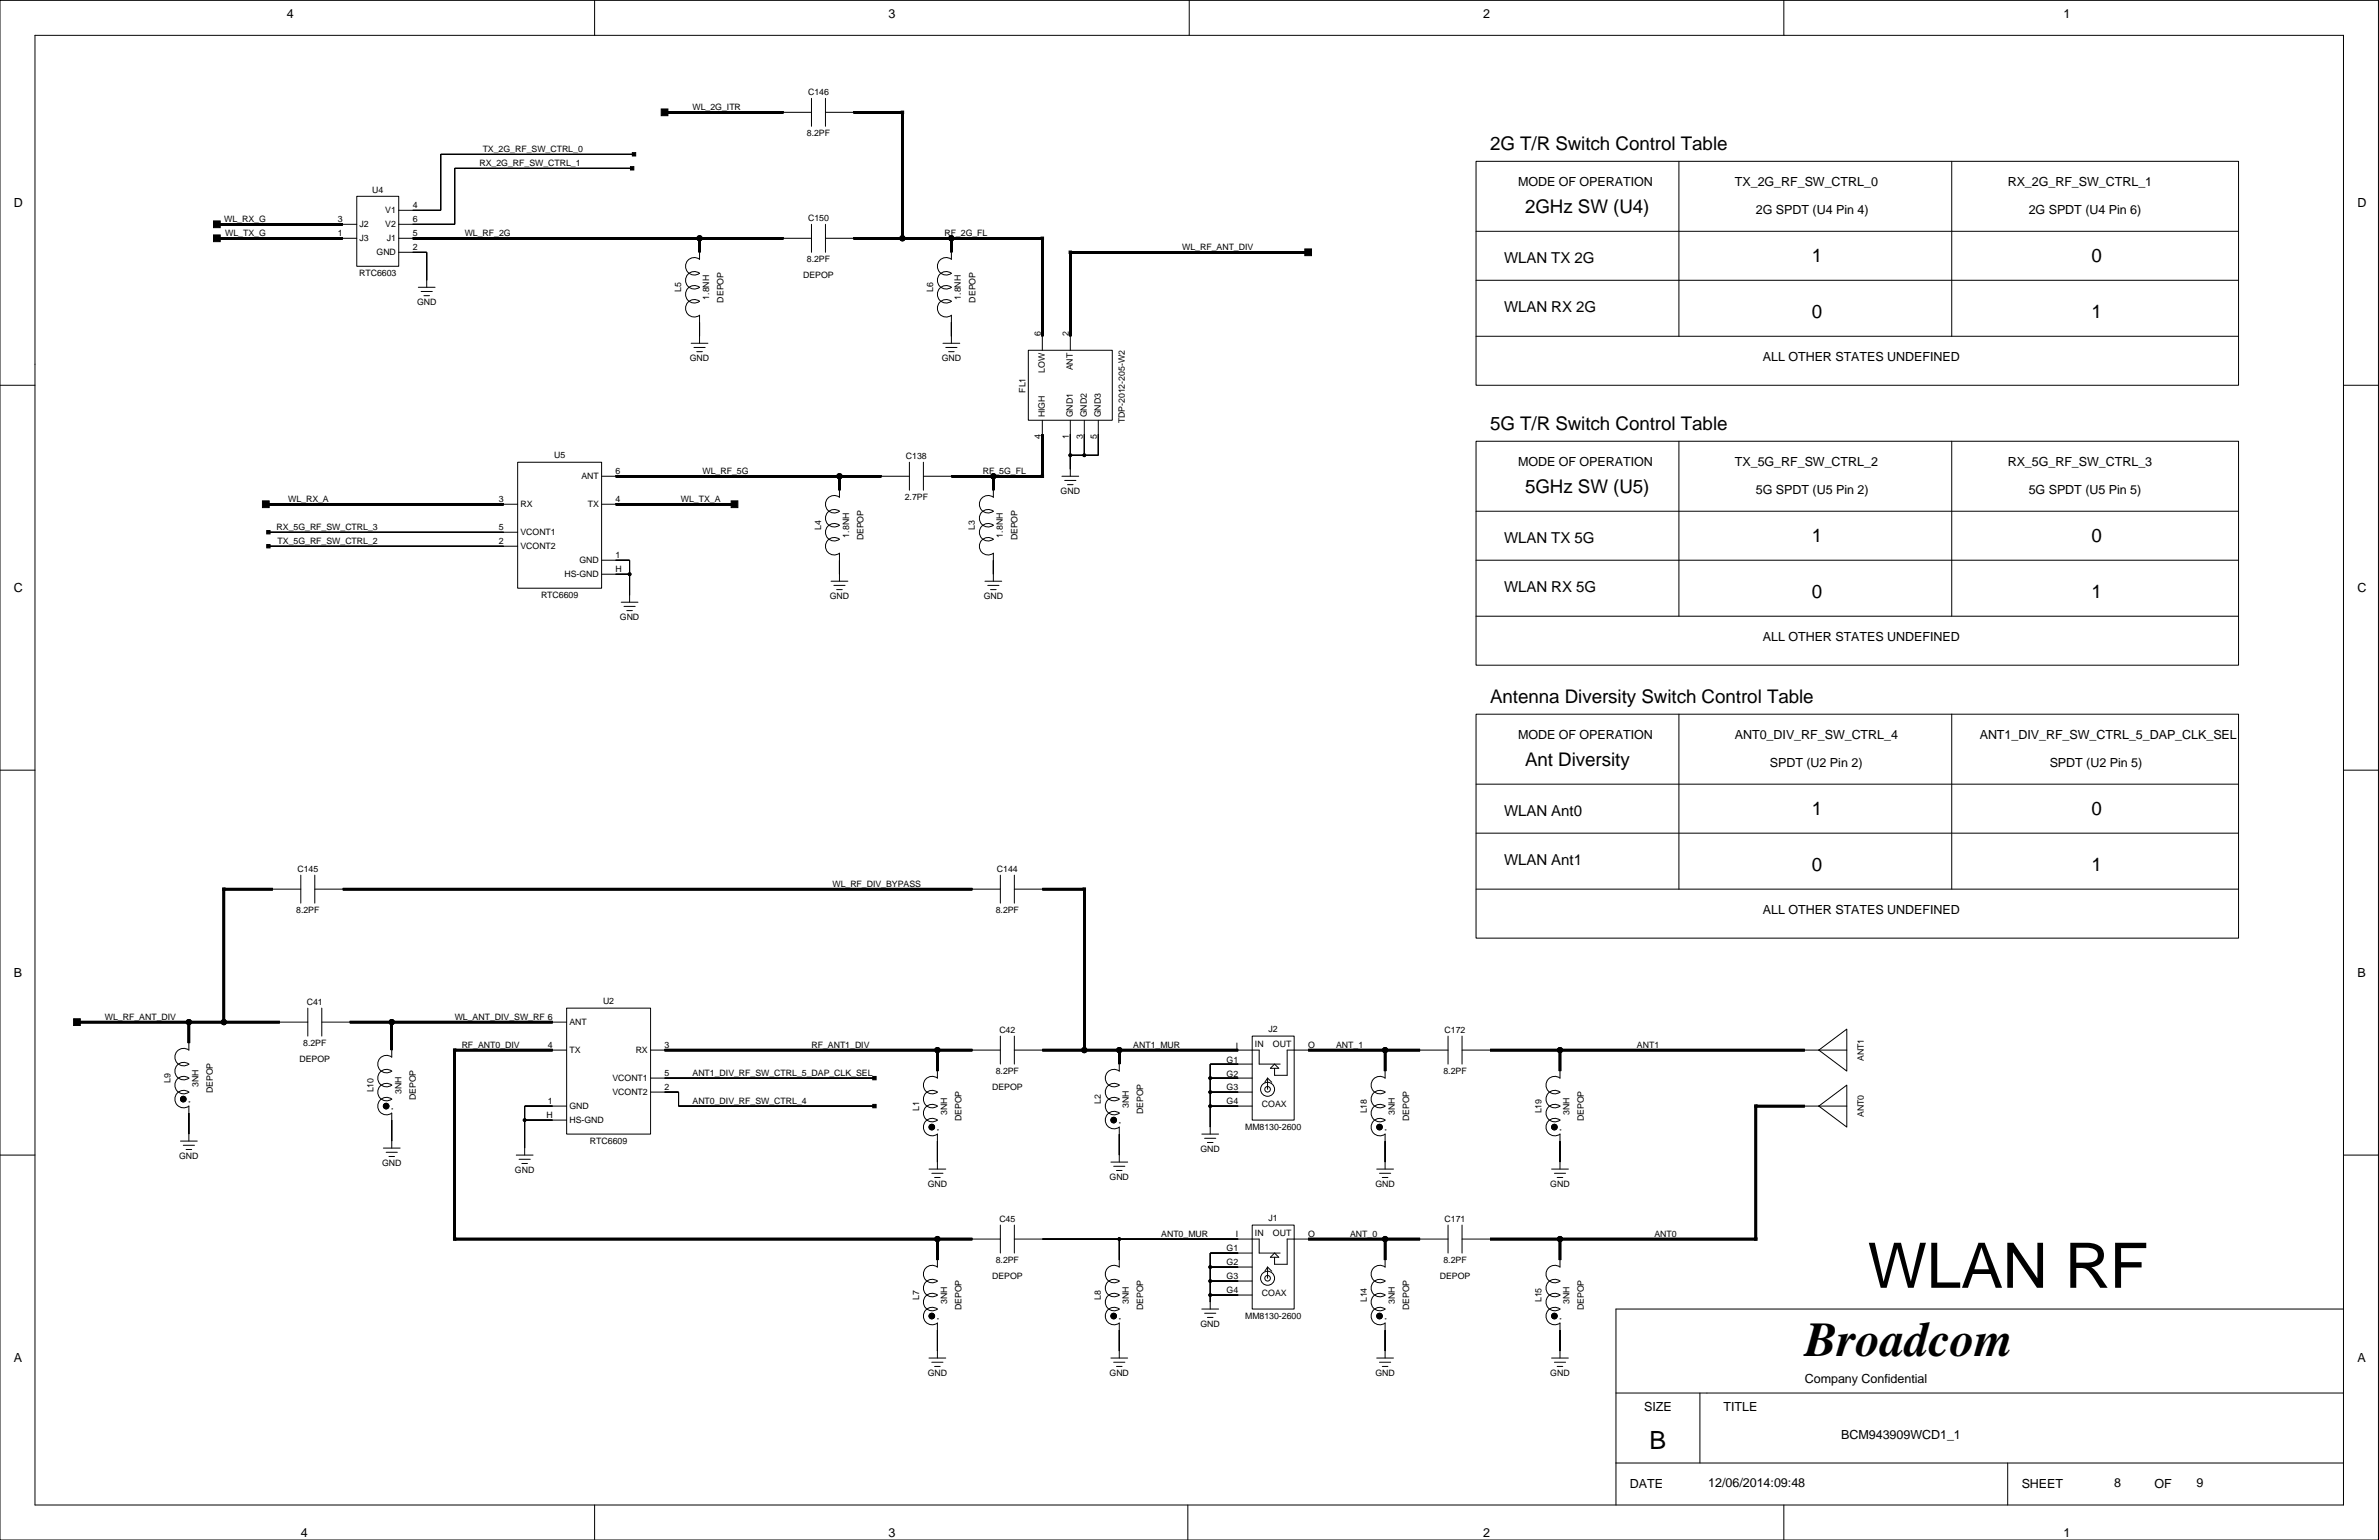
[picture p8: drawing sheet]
<svg xmlns="http://www.w3.org/2000/svg" width="432mm" height="279mm" viewBox="0 0 432 279" stroke-linecap="round" stroke-linejoin="round" font-family="sans-serif">
<defs><g id="words">
<text font-size="11.4" x="339" y="233.6">WLAN RF</text>
<text font-size="8.8" x="327.6" y="246.1">Broadcom</text>
<text font-size="4.6" x="299.4" y="263">B</text>
<g font-size="3.4">
<text x="270.4" y="27.2">2G T/R Switch Control Table</text>
<text x="276.8" y="38.6">2GHz SW (U4)</text>
<text x="328.9" y="47.5">1</text>
<text x="379.6" y="47.5">0</text>
<text x="328.9" y="57.7">0</text>
<text x="379.6" y="57.7">1</text>
<text x="270.4" y="78">5G T/R Switch Control Table</text>
<text x="276.8" y="89.4">5GHz SW (U5)</text>
<text x="328.9" y="98.3">1</text>
<text x="379.6" y="98.3">0</text>
<text x="328.9" y="108.5">0</text>
<text x="379.6" y="108.5">1</text>
<text x="270.4" y="127.5">Antenna Diversity Switch Control Table</text>
<text x="276.8" y="139">Ant Diversity</text>
<text x="328.9" y="147.8">1</text>
<text x="379.6" y="147.8">0</text>
<text x="328.9" y="158">0</text>
<text x="379.6" y="158">1</text>
</g>
<g font-size="2.7">
<text x="273" y="47.7">WLAN TX 2G</text>
<text x="273" y="56.6">WLAN RX 2G</text>
<text x="273" y="98.5">WLAN TX 5G</text>
<text x="273" y="107.4">WLAN RX 5G</text>
<text x="273" y="148">WLAN Ant0</text>
<text x="273" y="156.9">WLAN Ant1</text>
</g>
<g font-size="2.3">
<text x="52.1" y="3.4">4</text>
<text x="161.3" y="3.4">3</text>
<text x="269.2" y="3.4">2</text>
<text x="374.6" y="3.4">1</text>
<text x="275.5" y="33.8">MODE OF OPERATION</text>
<text x="314.9" y="33.8">TX_2G_RF_SW_CTRL_0</text>
<text x="364.4" y="33.8">RX_2G_RF_SW_CTRL_1</text>
<text x="2.5" y="37.6">D</text>
<text x="318.7" y="38.9">2G SPDT (U4 Pin 4)</text>
<text x="368.2" y="38.9">2G SPDT (U4 Pin 6)</text>
<text x="427.9" y="37.6">D</text>
<text x="320" y="65.6">ALL OTHER STATES UNDEFINED</text>
<text x="275.5" y="84.6">MODE OF OPERATION</text>
<text x="314.9" y="84.6">TX_5G_RF_SW_CTRL_2</text>
<text x="318.7" y="89.7">5G SPDT (U5 Pin 2)</text>
<text x="364.4" y="84.6">RX_5G_RF_SW_CTRL_3</text>
<text x="368.2" y="89.7">5G SPDT (U5 Pin 5)</text>
<text x="2.5" y="107.5">C</text>
<text x="427.9" y="107.5">C</text>
<text x="320" y="116.4">ALL OTHER STATES UNDEFINED</text>
<text x="275.5" y="134.1">MODE OF OPERATION</text>
<text x="314.9" y="134.1">ANT0_DIV_RF_SW_CTRL_4</text>
<text x="359.3" y="134.1">ANT1_DIV_RF_SW_CTRL_5_DAP_CLK_SEL</text>
<text x="321.2" y="139.2">SPDT (U2 Pin 2)</text>
<text x="372" y="139.2">SPDT (U2 Pin 5)</text>
<text x="320" y="165.9">ALL OTHER STATES UNDEFINED</text>
<text x="2.5" y="177.3">B</text>
<text x="427.9" y="177.3">B</text>
<text x="2.5" y="247.1">A</text>
<text x="327.6" y="250.9">Company Confidential</text>
<text x="427.9" y="247.1">A</text>
<text x="298.4" y="256">SIZE</text>
<text x="312.8" y="256">TITLE</text>
<text x="334.2" y="261.1">BCM943909WCD1_1</text>
<text x="310.1" y="269.7">12/06/2014:09:48</text>
<text x="383.7" y="269.7">8</text>
<text x="398.7" y="269.7">9</text>
<text x="295.8" y="270">DATE</text>
<text x="366.9" y="270">SHEET</text>
<text x="391.1" y="270">OF</text>
<text x="54.6" y="278.9">4</text>
<text x="161.3" y="278.9">3</text>
<text x="269.2" y="278.9">2</text>
<text x="374.6" y="278.9">1</text>
</g>
<g font-size="1.6">
<text x="146.7" y="17.3">C146</text>
<text x="125.7" y="20">WL_2G_ITR</text>
<text x="87.6" y="27.6">TX_2G_RF_SW_CTRL_0</text>
<text x="146.4" y="24.7">8.2PF</text>
<text x="67.6" y="35.1">U4</text>
<text x="87" y="30.2">RX_2G_RF_SW_CTRL_1</text>
<text x="40.7" y="40.3">WL_RX_G</text>
<text x="61.3" y="40.3">3</text>
<text x="65.3" y="41.2">J2</text>
<text x="69.9" y="41.2">V2</text>
<text x="69.9" y="38.6">V1</text>
<text x="74.9" y="37.8">4</text>
<text x="74.9" y="40.3">6</text>
<text x="146.7" y="40.2">C150</text>
<text x="40.9" y="42.9">WL_TX_G</text>
<text x="61.3" y="42.9">1</text>
<text x="65.3" y="43.7">J3</text>
<text x="68.4" y="46.2">GND</text>
<text x="70.2" y="43.7">J1</text>
<text x="74.9" y="45.4">2</text>
<text x="74.9" y="42.9">5</text>
<text x="84.3" y="42.9">WL_RF_2G</text>
<text x="146.4" y="47.5">8.2PF</text>
<text x="171.4" y="42.9">RF_2G_FL</text>
<text x="214.6" y="45.4">WL_RF_ANT_DIV</text>
<text x="65.2" y="50.1">RTC6603</text>
<text x="123.6" y="53" transform="rotate(-90 123.6 53)">L5</text>
<text x="145.8" y="50.5">DEPOP</text>
<text x="169.3" y="53" transform="rotate(-90 169.3 53)">L6</text>
<text x="75.7" y="55.4">GND</text>
<text x="128.7" y="54.4" transform="rotate(-90 128.7 54.4)">1.8NH</text>
<text x="131.3" y="54.9" transform="rotate(-90 131.3 54.9)">DEPOP</text>
<text x="174.4" y="54.4" transform="rotate(-90 174.4 54.4)">1.8NH</text>
<text x="177" y="54.9" transform="rotate(-90 177 54.9)">DEPOP</text>
<text x="125.2" y="65.5">GND</text>
<text x="170.9" y="65.5">GND</text>
<text x="188.9" y="61" transform="rotate(-90 188.9 61)">6</text>
<text x="194" y="61" transform="rotate(-90 194 61)">2</text>
<text x="186.1" y="71.3" transform="rotate(-90 186.1 71.3)">FL1</text>
<text x="189.7" y="67.7" transform="rotate(-90 189.7 67.7)">LOW</text>
<text x="194.7" y="67.2" transform="rotate(-90 194.7 67.2)">ANT</text>
<text x="189.7" y="75.7" transform="rotate(-90 189.7 75.7)">HIGH</text>
<text x="194.7" y="75.7" transform="rotate(-90 194.7 75.7)">GND1</text>
<text x="197.3" y="75.7" transform="rotate(-90 197.3 75.7)">GND2</text>
<text x="199.8" y="75.7" transform="rotate(-90 199.8 75.7)">GND3</text>
<text x="204.1" y="76.8" transform="rotate(-90 204.1 76.8)">TDP-2012-205-W2</text>
<text x="100.6" y="83.1">U5</text>
<text x="164.4" y="83.3">C138</text>
<text x="188.9" y="79.7" transform="rotate(-90 188.9 79.7)">4</text>
<text x="194" y="79.7" transform="rotate(-90 194 79.7)">1</text>
<text x="196.5" y="79.7" transform="rotate(-90 196.5 79.7)">3</text>
<text x="199.1" y="79.7" transform="rotate(-90 199.1 79.7)">5</text>
<text x="105.5" y="86.9">ANT</text>
<text x="111.7" y="86">6</text>
<text x="127.5" y="86">WL_RF_5G</text>
<text x="178.4" y="86">RF_5G_FL</text>
<text x="192.5" y="89.7">GND</text>
<text x="52.3" y="91.1">WL_RX_A</text>
<text x="90.5" y="91.1">3</text>
<text x="94.5" y="92">RX</text>
<text x="106.7" y="92">TX</text>
<text x="111.7" y="91.1">4</text>
<text x="123.6" y="91.1">WL_TX_A</text>
<text x="164.2" y="90.7">2.7PF</text>
<text x="50.2" y="96.2">RX_5G_RF_SW_CTRL_3</text>
<text x="50.4" y="98.7">TX_5G_RF_SW_CTRL_2</text>
<text x="90.5" y="96.2">5</text>
<text x="90.5" y="98.7">2</text>
<text x="94.5" y="99.6">VCONT2</text>
<text x="94.5" y="97">VCONT1</text>
<text x="111.7" y="101.3">1</text>
<text x="149" y="96.2" transform="rotate(-90 149 96.2)">L4</text>
<text x="154.1" y="97.5" transform="rotate(-90 154.1 97.5)">1.8NH</text>
<text x="156.7" y="98.1" transform="rotate(-90 156.7 98.1)">DEPOP</text>
<text x="177" y="96.2" transform="rotate(-90 177 96.2)">L3</text>
<text x="182" y="97.5" transform="rotate(-90 182 97.5)">1.8NH</text>
<text x="184.7" y="98.1" transform="rotate(-90 184.7 98.1)">DEPOP</text>
<text x="102.4" y="104.7">HS-GND</text>
<text x="105.2" y="102.1">GND</text>
<text x="111.7" y="103.8">H</text>
<text x="98.2" y="108.5">RTC6609</text>
<text x="112.5" y="112.5">GND</text>
<text x="150.6" y="108.7">GND</text>
<text x="178.5" y="108.7">GND</text>
<text x="54" y="158.2">C145</text>
<text x="151.1" y="161">WL_RF_DIV_BYPASS</text>
<text x="180.9" y="158.2">C144</text>
<text x="53.8" y="165.6">8.2PF</text>
<text x="180.7" y="165.6">8.2PF</text>
<text x="19" y="185.1">WL_RF_ANT_DIV</text>
<text x="55.7" y="182.4">C41</text>
<text x="82.5" y="185.1">WL_ANT_DIV_SW_RF 6</text>
<text x="103.4" y="185.9">ANT</text>
<text x="109.5" y="182.1">U2</text>
<text x="55" y="189.7">8.2PF</text>
<text x="83.8" y="190.2">RF_ANT0_DIV</text>
<text x="99.4" y="190.2">4</text>
<text x="103.4" y="191">TX</text>
<text x="115.4" y="191">RX</text>
<text x="120.6" y="190.2">3</text>
<text x="147.3" y="190.2">RF_ANT1_DIV</text>
<text x="181.4" y="187.4">C42</text>
<text x="205.7" y="190.2">ANT1_MUR</text>
<text x="224.3" y="190.2">I</text>
<text x="227.8" y="190">IN</text>
<text x="230.3" y="187.2">J2</text>
<text x="231.1" y="190">OUT</text>
<text x="237.4" y="190.2">O</text>
<text x="242.5" y="190.2">ANT_1</text>
<text x="262.2" y="187.4">C172</text>
<text x="297.1" y="190.2">ANT1</text>
<text x="30.9" y="196.5" transform="rotate(-90 30.9 196.5)">L9</text>
<text x="36" y="197.2" transform="rotate(-90 36 197.2)">3NH</text>
<text x="54.4" y="192.7">DEPOP</text>
<text x="111.2" y="196.1">VCONT1</text>
<text x="120.6" y="197.8">2</text>
<text x="120.6" y="195.2">5</text>
<text x="125.7" y="195.2">ANT1_DIV_RF_SW_CTRL_5_DAP_CLK_SEL</text>
<text x="180.1" y="197.8">DEPOP</text>
<text x="180.7" y="194.8">8.2PF</text>
<text x="222.6" y="192.8">G1</text>
<text x="222.6" y="195.3">G2</text>
<text x="222.6" y="197.8">G3</text>
<text x="262" y="194.8">8.2PF</text>
<text x="338.3" y="192.5" transform="rotate(-90 338.3 192.5)">ANT1</text>
<text x="38.6" y="198.4" transform="rotate(-90 38.6 198.4)">DEPOP</text>
<text x="67.8" y="198.2" transform="rotate(-90 67.8 198.2)">L10</text>
<text x="72.8" y="198.5" transform="rotate(-90 72.8 198.5)">3NH</text>
<text x="75.5" y="199.6" transform="rotate(-90 75.5 199.6)">DEPOP</text>
<text x="99.2" y="202.9">H</text>
<text x="99.4" y="200.3">1</text>
<text x="103.4" y="201.2">GND</text>
<text x="103.4" y="203.7">HS-GND</text>
<text x="111.2" y="198.6">VCONT2</text>
<text x="125.7" y="200.3">ANT0_DIV_RF_SW_CTRL_4</text>
<text x="166.8" y="201.6" transform="rotate(-90 166.8 201.6)">L1</text>
<text x="171.9" y="202.3" transform="rotate(-90 171.9 202.3)">3NH</text>
<text x="174.5" y="203.4" transform="rotate(-90 174.5 203.4)">DEPOP</text>
<text x="199.8" y="200.3" transform="rotate(-90 199.8 200.3)">L2</text>
<text x="204.9" y="201" transform="rotate(-90 204.9 201)">3NH</text>
<text x="207.5" y="202.2" transform="rotate(-90 207.5 202.2)">DEPOP</text>
<text x="222.6" y="200.3">G4</text>
<text x="229.1" y="200.8">COAX</text>
<text x="248.1" y="202" transform="rotate(-90 248.1 202)">L18</text>
<text x="253.1" y="202.3" transform="rotate(-90 253.1 202.3)">3NH</text>
<text x="255.8" y="203.4" transform="rotate(-90 255.8 203.4)">DEPOP</text>
<text x="279.8" y="202" transform="rotate(-90 279.8 202)">L19</text>
<text x="284.9" y="202.3" transform="rotate(-90 284.9 202.3)">3NH</text>
<text x="287.5" y="203.4" transform="rotate(-90 287.5 203.4)">DEPOP</text>
<text x="338.3" y="202.7" transform="rotate(-90 338.3 202.7)">ANT0</text>
<text x="107.1" y="207.5">RTC6609</text>
<text x="217.9" y="209">GND</text>
<text x="226" y="205">MM8130-2600</text>
<text x="32.5" y="210.3">GND</text>
<text x="69.3" y="211.6">GND</text>
<text x="93.5" y="212.8">GND</text>
<text x="168.4" y="215.4">GND</text>
<text x="201.4" y="214.1">GND</text>
<text x="249.6" y="215.4">GND</text>
<text x="281.4" y="215.4">GND</text>
<text x="181.4" y="221.7">C45</text>
<text x="230.3" y="221.5">J1</text>
<text x="262.2" y="221.7">C171</text>
<text x="210.8" y="224.4">ANT0_MUR</text>
<text x="222.6" y="227.1">G1</text>
<text x="224.3" y="224.5">I</text>
<text x="227.8" y="224.3">IN</text>
<text x="231.1" y="224.3">OUT</text>
<text x="237.4" y="224.4">O</text>
<text x="245.1" y="224.4">ANT_0</text>
<text x="300.3" y="224.4">ANT0</text>
<text x="180.1" y="232.1">DEPOP</text>
<text x="180.7" y="229.1">8.2PF</text>
<text x="222.6" y="229.6">G2</text>
<text x="222.6" y="232.1">G3</text>
<text x="261.3" y="232.1">DEPOP</text>
<text x="262" y="229.1">8.2PF</text>
<text x="166.8" y="235.8" transform="rotate(-90 166.8 235.8)">L7</text>
<text x="171.9" y="236.5" transform="rotate(-90 171.9 236.5)">3NH</text>
<text x="174.5" y="237.7" transform="rotate(-90 174.5 237.7)">DEPOP</text>
<text x="199.8" y="235.8" transform="rotate(-90 199.8 235.8)">L8</text>
<text x="204.9" y="236.5" transform="rotate(-90 204.9 236.5)">3NH</text>
<text x="207.5" y="237.7" transform="rotate(-90 207.5 237.7)">DEPOP</text>
<text x="222.6" y="234.6">G4</text>
<text x="226" y="239.2">MM8130-2600</text>
<text x="229.1" y="235.1">COAX</text>
<text x="248.1" y="236.3" transform="rotate(-90 248.1 236.3)">L14</text>
<text x="253.1" y="236.5" transform="rotate(-90 253.1 236.5)">3NH</text>
<text x="255.8" y="237.7" transform="rotate(-90 255.8 237.7)">DEPOP</text>
<text x="279.8" y="236.3" transform="rotate(-90 279.8 236.3)">L15</text>
<text x="284.9" y="236.5" transform="rotate(-90 284.9 236.5)">3NH</text>
<text x="287.5" y="237.7" transform="rotate(-90 287.5 237.7)">DEPOP</text>
<text x="217.9" y="240.8">GND</text>
<text x="168.4" y="249.7">GND</text>
<text x="201.4" y="249.7">GND</text>
<text x="249.6" y="249.7">GND</text>
<text x="281.4" y="249.7">GND</text>
</g>
</g></defs>
<g fill="none" stroke="#000" stroke-width=".18">
<path d="M0 .1h431.7v279.3h-431.7zM6.3 6.4h419.1v266.7h-419.1zM107.9 .1v6.3M147.3 17.8v5.1M149.8 17.8v5.1M215.9 .1v6.3M323.8 .1v6.3M64.8 35.6h7.6v12.7h-7.6zM114.7 30.5h-32.2v10.2h-10.1M115.1 28h-35.1v10.2h-7.6M142.2 20.4h5.1M149.8 20.4h5.1"/>
<path d="M267.9 29.3h138.4v40.6h-138.4zM304.7 29.3v31.7M354.2 29.3v31.7M62.2 40.7h2.6M62.2 43.2h2.6M72.4 45.8h5.1v6.3M72.4 43.2h2.5M75.9 52.1h3.1M76.4 52.9h2.1M76.9 53.6h1.1M127 45.8v1.2a1.59 1.59 0 0 0-2.2 .2 1.59 1.59 0 0 0 0 2.2 1.59 1.59 0 0 0 2.2 .2 1.59 1.59 0 0 0-2.2 .2 1.59 1.59 0 0 0 0 2.1 1.59 1.59 0 0 0 2.2 .2 1.59 1.59 0 0 0-2.2 .2 1.59 1.59 0 0 0 0 2.2 1.59 1.59 0 0 0 2.2 .2 1.59 1.59 0 0 0-2.2 .2 1.59 1.59 0 0 0 0 2.1 1.59 1.59 0 0 0 2.2 .2v5.1M142.2 43.2h5.1"/>
<path d="M147.3 40.7v5.1M149.8 43.2h5.1M149.8 40.7v5.1M172.7 45.8v1.2a1.59 1.59 0 0 0-2.1 .2 1.59 1.59 0 0 0 0 2.2 1.59 1.59 0 0 0 2.1 .2 1.59 1.59 0 0 0-2.1 .2 1.59 1.59 0 0 0 0 2.1 1.59 1.59 0 0 0 2.1 .2 1.59 1.59 0 0 0-2.1 .2 1.59 1.59 0 0 0 0 2.2 1.59 1.59 0 0 0 2.1 .2 1.59 1.59 0 0 0-2.1 .2 1.59 1.59 0 0 0 0 2.1 1.59 1.59 0 0 0 2.1 .2v5.1M267.9 50.9h138.4M267.9 42h138.4M0 69.9h6.3M125.4 62.3h3.1M126 63h2M126.5 63.8h1M171.2 62.3h3M171.7 63h2"/>
<path d="M172.2 63.8h1M186.6 63.5h15.3v12.7h-15.3zM189.2 61v2.5M189.2 76.2v2.6M194.3 61v2.5M194.3 76.2v10.2M196.8 76.2v6.4M199.3 76.2v6.4h-5M267.9 61h138.4M425.4 69.9h6.3M48.7 99.1h45.3M48.7 96.6h45.3"/>
<path d="M91.4 91.5h2.6M94 83.9h15.2v22.8h-15.2zM109.2 86.4h2.5M109.2 91.5h2.5M152.4 88.9v1.3a1.59 1.59 0 0 0-2.2 .2 1.59 1.59 0 0 0 0 2.2 1.59 1.59 0 0 0 2.2 .2 1.59 1.59 0 0 0-2.2 .2 1.59 1.59 0 0 0 0 2.1 1.59 1.59 0 0 0 2.2 .2 1.59 1.59 0 0 0-2.2 .2 1.59 1.59 0 0 0 0 2.1 1.59 1.59 0 0 0 2.2 .2 1.59 1.59 0 0 0-2.2 .2 1.59 1.59 0 0 0 0 2.2 1.59 1.59 0 0 0 2.2 .2v5M160 86.4h5.1M165.1 83.9v5M167.6 86.4h5.1M167.6 83.9v5M180.3 88.9v1.3a1.59 1.59 0 0 0-2.1 .2 1.59 1.59 0 0 0 0 2.2 1.59 1.59 0 0 0 2.1 .2 1.59 1.59 0 0 0-2.1 .2 1.59 1.59 0 0 0 0 2.1 1.59 1.59 0 0 0 2.1 .2 1.59 1.59 0 0 0-2.1 .2 1.59 1.59 0 0 0 0 2.1 1.59 1.59 0 0 0 2.1 .2 1.59 1.59 0 0 0-2.1 .2 1.59 1.59 0 0 0 0 2.2 1.59 1.59 0 0 0 2.1 .2v5M192.7 86.4h3.1M193.2 87.2h2.1"/>
<path d="M193.8 87.9h1M267.9 80.1h138.4v40.6h-138.4zM267.9 92.8h138.4M304.7 80.1v31.7M354.2 80.1v31.7M109.2 101.6h5.1v7.7M109.2 104.2h5.1M112.8 109.3h3M113.3 110h2M113.8 110.8h1M150.8 105.4h3.1M151.3 106.2h2.1"/>
<path d="M151.9 107h1M178.8 105.4h3M179.3 106.2h2M179.8 107h1M267.9 101.6h138.4M267.9 111.8h138.4M0 139.7h6.3M267.9 129.6h138.4v40.6h-138.4zM304.7 129.6v31.7M354.2 129.6v31.7M425.4 139.7h6.3M54.6 158.8v5.1"/>
<path d="M57.1 158.8v5.1M181.6 158.8v5.1M184.1 158.8v5.1M267.9 151.2h138.4M267.9 142.3h138.4M49.5 161.3h5.1M57.1 161.3h5.1M176.5 161.3h5.1M184.1 161.3h5.1M267.9 161.3h138.4M34.3 199.9h.1M34.3 189.3v1.2a1.59 1.59 0 0 0-2.1 .2 1.59 1.59 0 0 0 0 2.2 1.59 1.59 0 0 0 2.1 .2 1.59 1.59 0 0 0-2.1 .2 1.59 1.59 0 0 0 0 2.1 1.59 1.59 0 0 0 2.1 .2 1.59 1.59 0 0 0-2.1 .2 1.59 1.59 0 0 0 0 2.1 1.59 1.59 0 0 0 2.1 .2 1.59 1.59 0 0 0-2.1 .2 1.59 1.59 0 0 0 0 2.2 1.59 1.59 0 0 0 2.1 .2"/>
<path d="M50.8 185.4h5.1M55.9 182.9v5.1M58.4 185.4h5.1M58.4 182.9v5.1M71.1 190.5v1.3a1.59 1.59 0 0 0-2.1 .2 1.59 1.59 0 0 0 0 2.1 1.59 1.59 0 0 0 2.1 .2 1.59 1.59 0 0 0-2.1 .2 1.59 1.59 0 0 0 0 2.2 1.59 1.59 0 0 0 2.1 .2 1.59 1.59 0 0 0-2.1 .2 1.59 1.59 0 0 0 0 2.1 1.59 1.59 0 0 0 2.1 .2 1.59 1.59 0 0 0-2.1 .2 1.59 1.59 0 0 0 0 2.1 1.59 1.59 0 0 0 2.1 .2M100.3 185.4h2.5M100.3 190.5h2.5M102.8 182.9h15.3v22.9h-15.3zM118.1 190.5h2.5M118.1 195.6h40.6M118.1 198.1h5.1v2.6h35.5M170.1 194.3v1.3a1.59 1.59 0 0 0-2.1 .2 1.59 1.59 0 0 0 0 2.1 1.59 1.59 0 0 0 2.1 .2 1.59 1.59 0 0 0-2.1 .2 1.59 1.59 0 0 0 0 2.2 1.59 1.59 0 0 0 2.1 .2"/>
<path d="M176.5 190.5h5.1M181.6 188v5.1M184.1 190.5h5.1M184.1 188v5.1M203.2 193.1v1.2a1.59 1.59 0 0 0-2.2 .2 1.59 1.59 0 0 0 0 2.2 1.59 1.59 0 0 0 2.2 .2 1.59 1.59 0 0 0-2.2 .2 1.59 1.59 0 0 0 0 2.1 1.59 1.59 0 0 0 2.2 .2 1.59 1.59 0 0 0-2.2 .2 1.59 1.59 0 0 0 0 2.1 1.59 1.59 0 0 0 2.2 .2M219.7 195.6h7.6M219.7 198.1h7.6M224.7 190.5h3.8v2.6h3.9M227.3 188h7.6v15.2h-7.6zM227.3 193.1h-7.6v12.7M230.1 195.6v2M230.1 195.6l.7 .8"/>
<path d="M230.1 195.6l-.5 .8M230.6 193.8l.7-.7 .8 .7zM237.4 190.5h-3.8v4.6h-2.3v-1.3M251.4 194.3v1.3a1.59 1.59 0 0 0-2.1 .2 1.59 1.59 0 0 0 0 2.1 1.59 1.59 0 0 0 2.1 .2 1.59 1.59 0 0 0-2.1 .2 1.59 1.59 0 0 0 0 2.2 1.59 1.59 0 0 0 2.1 .2M257.8 190.5h5M262.8 188v5.1M265.4 190.5h5M265.4 188v5.1M283.1 194.3v1.3a1.59 1.59 0 0 0-2.1 .2 1.59 1.59 0 0 0 0 2.1 1.59 1.59 0 0 0 2.1 .2 1.59 1.59 0 0 0-2.1 .2 1.59 1.59 0 0 0 0 2.2 1.59 1.59 0 0 0 2.1 .2M327.6 188h.1M327.6 198.1h.1M327.6 190.5h7.6"/>
<path d="M328.9 189.3h.1M328.9 199.4h.1M330.1 186.7h.1M330.1 188h.1M330.1 189.3h.1M330.1 196.9h.1M330.1 198.1h.1M330.1 199.4h.1M330.1 190.5l5.1-3.8v7.6zM0 209.6h6.3M32.8 207h3M33.3 207.8h2"/>
<path d="M33.8 208.6h1M34.3 200.7v6.3M69.6 208.3h3M70.1 209.1h2M70.6 209.8h1M71.1 201.2h.1M71.1 201.9v6.4M93.7 209.6h3.1M94.2 210.3h2M94.7 211.1h1M95.2 203.2h7.6M102.8 200.7h-7.6v8.9"/>
<path d="M168.6 212.1h3.1M169.1 212.9h2.1M169.6 213.6h1M170.1 205h.1M170.1 200.7a1.59 1.59 0 0 0-2.1 .2 1.59 1.59 0 0 0 0 2.1 1.59 1.59 0 0 0 2.1 .2M170.1 203.2a1.59 1.59 0 0 0-2.1 .2 1.59 1.59 0 0 0 0 2.2 1.59 1.59 0 0 0 2.1 .2v6.3M201.6 210.8h3.1M202.1 211.6h2.1M202.6 212.4h1.1M203.2 203.7h.1M203.2 201.9a1.59 1.59 0 0 0-2.2 .2 1.59 1.59 0 0 0 0 2.2 1.59 1.59 0 0 0 2.2 .2v6.3M218.1 205.8h3.1"/>
<path d="M218.6 206.5h2.1M219.2 207.3h1M219.7 200.7h7.6M249.9 212.1h3M250.4 212.9h2M250.9 213.6h1M251.4 205h.1M251.4 200.7a1.59 1.59 0 0 0-2.1 .2 1.59 1.59 0 0 0 0 2.1 1.59 1.59 0 0 0 2.1 .2M251.4 203.2a1.59 1.59 0 0 0-2.1 .2 1.59 1.59 0 0 0 0 2.2 1.59 1.59 0 0 0 2.1 .2v6.3M281.6 212.1h3.1M282.1 212.9h2.1M282.6 213.6h1.1"/>
<path d="M283.1 205h.1M283.1 200.7a1.59 1.59 0 0 0-2.1 .2 1.59 1.59 0 0 0 0 2.1 1.59 1.59 0 0 0 2.1 .2M283.1 203.2a1.59 1.59 0 0 0-2.1 .2 1.59 1.59 0 0 0 0 2.2 1.59 1.59 0 0 0 2.1 .2v6.3M327.6 200.7h7.6M330.1 200.7l5.1-3.8v7.6zM425.4 209.6h6.3M170.1 239.3h.1M170.1 228.6v1.3a1.59 1.59 0 0 0-2.1 .2 1.59 1.59 0 0 0 0 2.1 1.59 1.59 0 0 0 2.1 .2 1.59 1.59 0 0 0-2.1 .2 1.59 1.59 0 0 0 0 2.2 1.59 1.59 0 0 0 2.1 .2 1.59 1.59 0 0 0-2.1 .2 1.59 1.59 0 0 0 0 2.1 1.59 1.59 0 0 0 2.1 .2 1.59 1.59 0 0 0-2.1 .2 1.59 1.59 0 0 0 0 2.1 1.59 1.59 0 0 0 2.1 .2v6.4M176.5 224.8h5.1M181.6 222.3v5M184.1 222.3v5M184.1 224.8h44.4v2.5h3.9"/>
<path d="M203.2 239.3h.1M203.2 224.8v5.1a1.59 1.59 0 0 0-2.2 .2 1.59 1.59 0 0 0 0 2.1 1.59 1.59 0 0 0 2.2 .2 1.59 1.59 0 0 0-2.2 .2 1.59 1.59 0 0 0 0 2.2 1.59 1.59 0 0 0 2.2 .2 1.59 1.59 0 0 0-2.2 .2 1.59 1.59 0 0 0 0 2.1 1.59 1.59 0 0 0 2.2 .2 1.59 1.59 0 0 0-2.2 .2 1.59 1.59 0 0 0 0 2.1 1.59 1.59 0 0 0 2.2 .2v6.4M218.1 237.5h3.1M218.6 238.3h2.1M219.2 239h1M219.7 229.9h7.6M219.7 232.4h7.6M219.7 235h7.6M227.3 222.3h7.6v15.2h-7.6zM227.3 227.3h-7.6v10.2M230.1 229.9v2M230.1 229.9l.7 .7"/>
<path d="M230.1 229.9l-.5 .7M230.6 228.1l.7-.8 .8 .8zM237.4 224.8h-3.8v4.6h-2.3v-1.3M251.4 239.3h.1M251.4 228.6v1.3a1.59 1.59 0 0 0-2.1 .2 1.59 1.59 0 0 0 0 2.1 1.59 1.59 0 0 0 2.1 .2 1.59 1.59 0 0 0-2.1 .2 1.59 1.59 0 0 0 0 2.2 1.59 1.59 0 0 0 2.1 .2 1.59 1.59 0 0 0-2.1 .2 1.59 1.59 0 0 0 0 2.1 1.59 1.59 0 0 0 2.1 .2 1.59 1.59 0 0 0-2.1 .2 1.59 1.59 0 0 0 0 2.1 1.59 1.59 0 0 0 2.1 .2v6.4M257.8 224.8h5M262.8 222.3v5M265.4 224.8h5M265.4 222.3v5M283.1 239.3h.1M283.1 228.6v1.3a1.59 1.59 0 0 0-2.1 .2 1.59 1.59 0 0 0 0 2.1 1.59 1.59 0 0 0 2.1 .2 1.59 1.59 0 0 0-2.1 .2 1.59 1.59 0 0 0 0 2.2 1.59 1.59 0 0 0 2.1 .2 1.59 1.59 0 0 0-2.1 .2 1.59 1.59 0 0 0 0 2.1 1.59 1.59 0 0 0 2.1 .2 1.59 1.59 0 0 0-2.1 .2 1.59 1.59 0 0 0 0 2.1 1.59 1.59 0 0 0 2.1 .2v6.4M425.4 237.5h-132.1v35.6"/>
<path d="M168.6 246.4h3.1M169.1 247.1h2.1M169.6 247.9h1M201.6 246.4h3.1M202.1 247.1h2.1M202.6 247.9h1.1M249.9 246.4h3M250.4 247.1h2M250.9 247.9h1M281.6 246.4h3.1M282.1 247.1h2.1M282.6 247.9h1.1"/>
<path d="M293.3 252.7h132.1M308.5 252.7v12.7M107.9 273.1v6.3M215.6 273.1v6.3M293.3 265.4h132.1M323.8 273.1v6.3M364.4 265.4v7.7"/>
<circle cx="127" cy="43.2" r=".48"/>
<circle cx="163.8" cy="43.2" r=".48"/>
<circle cx="172.7" cy="43.2" r=".48"/>
<circle cx="152.4" cy="86.4" r=".48"/>
<circle cx="180.3" cy="86.4" r=".48"/>
<circle cx="194.3" cy="82.6" r=".25"/>
<circle cx="196.8" cy="82.6" r=".25"/>
<circle cx="114.3" cy="104.2" r=".25"/>
<circle cx="33.3" cy="199.4" r=".51"/>
<circle cx="34.3" cy="185.4" r=".48"/>
<circle cx="40.6" cy="185.4" r=".48"/>
<circle cx="71.1" cy="185.4" r=".48"/>
<circle cx="170.1" cy="190.5" r=".48"/>
<circle cx="196.8" cy="190.5" r=".48"/>
<circle cx="203.2" cy="190.5" r=".48"/>
<circle cx="219.7" cy="195.6" r=".25"/>
<circle cx="219.7" cy="198.1" r=".25"/>
<circle cx="230.1" cy="197.6" r=".51"/>
<circle cx="230.1" cy="197.6" r="1.27"/>
<circle cx="251.4" cy="190.5" r=".48"/>
<circle cx="283.1" cy="190.5" r=".48"/>
<circle cx="70.1" cy="200.7" r=".51"/>
<circle cx="95.2" cy="203.2" r=".25"/>
<circle cx="169.1" cy="204.5" r=".51"/>
<circle cx="202.1" cy="203.2" r=".51"/>
<circle cx="219.7" cy="200.7" r=".25"/>
<circle cx="250.4" cy="204.5" r=".51"/>
<circle cx="282.1" cy="204.5" r=".51"/>
<circle cx="169.1" cy="238.8" r=".51"/>
<circle cx="170.1" cy="224.8" r=".48"/>
<circle cx="202.1" cy="238.8" r=".51"/>
<circle cx="203.2" cy="224.8" r=".25"/>
<circle cx="219.7" cy="232.4" r=".25"/>
<circle cx="219.7" cy="235" r=".25"/>
<circle cx="219.7" cy="229.9" r=".25"/>
<circle cx="230.1" cy="231.9" r="1.27"/>
<circle cx="230.1" cy="231.9" r=".51"/>
<circle cx="250.4" cy="238.8" r=".51"/>
<circle cx="251.4" cy="224.8" r=".48"/>
<circle cx="282.1" cy="238.8" r=".51"/>
<circle cx="283.1" cy="224.8" r=".48"/>
</g>
<g fill="#000" stroke="#000" stroke-width=".18">
<path d="M80 28v10.2z" fill-rule="evenodd"/>
<path d="M74.9 38.2h5.1z" fill-rule="evenodd"/>
<path d="M82.5 30.5v10.2z" fill-rule="evenodd"/>
<path d="M114.4 30.2h.6v.6h-.6z" fill-rule="evenodd"/>
<path d="M82.5 30.5h32.2z" fill-rule="evenodd"/>
<path d="M114.8 27.7h.6v.6h-.6z" fill-rule="evenodd"/>
<path d="M80 28h35.1z" fill-rule="evenodd"/>
<path d="M120 19.8h1.2v1.2h-1.2z" fill-rule="evenodd"/>
<path d="M163.6 20.2h.4v.4h-.4z" fill-rule="evenodd"/>
<path d="M38.8 40.1h1.2v1.2h-1.2z" fill-rule="evenodd"/>
<path d="M38.8 42.6h1.2v1.2h-1.2z" fill-rule="evenodd"/>
<path d="M74.9 45.8h2.6z" fill-rule="evenodd"/>
<path d="M77.5 45.8v5.1z" fill-rule="evenodd"/>
<path d="M74.9 40.7h7.6z" fill-rule="evenodd"/>
<path d="M127 58.5v2.5z" fill-rule="evenodd"/>
<path d="M172.7 58.5v2.5z" fill-rule="evenodd"/>
<path d="M189 43h.4v.5h-.4z" fill-rule="evenodd"/>
<path d="M194 45.5h.5v.5h-.5z" fill-rule="evenodd"/>
<path d="M236.8 45.2h1.2v1.2h-1.2z" fill-rule="evenodd"/>
<path d="M194.3 78.8v3.8z" fill-rule="evenodd"/>
<path d="M196.8 78.8v3.8z" fill-rule="evenodd"/>
<path d="M199.3 78.8v3.8z" fill-rule="evenodd"/>
<path d="M47.6 90.9h1.3v1.2h-1.3z" fill-rule="evenodd"/>
<path d="M48.4 98.8h.6v.6h-.6z" fill-rule="evenodd"/>
<path d="M48.4 96.3h.6v.6h-.6z" fill-rule="evenodd"/>
<path d="M48.7 99.1h42.7z" fill-rule="evenodd"/>
<path d="M48.7 96.6h42.7z" fill-rule="evenodd"/>
<path d="M132.7 90.9h1.2v1.2h-1.2z" fill-rule="evenodd"/>
<path d="M189 86.2h.4v.4h-.4z" fill-rule="evenodd"/>
<path d="M194.3 82.6v2.5z" fill-rule="evenodd"/>
<path d="M194.3 82.6h2.5z" fill-rule="evenodd"/>
<path d="M196.8 82.6h2.5z" fill-rule="evenodd"/>
<path d="M111.7 104.2h2.6z" fill-rule="evenodd"/>
<path d="M111.7 101.6h2.6z" fill-rule="evenodd"/>
<path d="M114.3 101.6v2.6z" fill-rule="evenodd"/>
<path d="M114.3 104.2v3.8z" fill-rule="evenodd"/>
<path d="M152.4 101.6v2.6z" fill-rule="evenodd"/>
<path d="M180.3 101.6v2.6z" fill-rule="evenodd"/>
<path d="M40.4 161.1h.5v.4h-.5z" fill-rule="evenodd"/>
<path d="M196.6 161.1h.4v.4h-.4z" fill-rule="evenodd"/>
<path d="M13.4 184.8h1.2v1.3h-1.2z" fill-rule="evenodd"/>
<path d="M82.3 190.3h.5v.4h-.5z" fill-rule="evenodd"/>
<path d="M120.6 198.1h2.6z" fill-rule="evenodd"/>
<path d="M123.2 198.1v2.6z" fill-rule="evenodd"/>
<path d="M158.4 195.3h.6v.6h-.6z" fill-rule="evenodd"/>
<path d="M120.6 195.6h38.1z" fill-rule="evenodd"/>
<path d="M219.7 193.1v2.5z" fill-rule="evenodd"/>
<path d="M219.7 195.6v2.5z" fill-rule="evenodd"/>
<path d="M219.7 198.1v2.6z" fill-rule="evenodd"/>
<path d="M219.7 198.1h5z" fill-rule="evenodd"/>
<path d="M219.7 193.1h5z" fill-rule="evenodd"/>
<path d="M219.7 195.6h5z" fill-rule="evenodd"/>
<path d="M34.3 201.9v3.9z" fill-rule="evenodd"/>
<path d="M71.1 203.2v3.8z" fill-rule="evenodd"/>
<path d="M95.2 200.7v2.5z" fill-rule="evenodd"/>
<path d="M95.2 203.2v5.1z" fill-rule="evenodd"/>
<path d="M95.2 200.7h5.1z" fill-rule="evenodd"/>
<path d="M95.2 203.2h5.1z" fill-rule="evenodd"/>
<path d="M158.4 200.4h.6v.6h-.6z" fill-rule="evenodd"/>
<path d="M123.2 200.7h35.5z" fill-rule="evenodd"/>
<path d="M170.1 207v3.8z" fill-rule="evenodd"/>
<path d="M203.2 205.8v3.8z" fill-rule="evenodd"/>
<path d="M219.7 200.7v3.8z" fill-rule="evenodd"/>
<path d="M219.7 200.7h5z" fill-rule="evenodd"/>
<path d="M251.4 207v3.8z" fill-rule="evenodd"/>
<path d="M283.1 207v3.8z" fill-rule="evenodd"/>
<path d="M318.5 200.5h.4v.4h-.4z" fill-rule="evenodd"/>
<path d="M82.3 224.6h.5v.4h-.5z" fill-rule="evenodd"/>
<path d="M189.2 224.8h14z" fill-rule="evenodd"/>
<path d="M203.2 224.8v3.8z" fill-rule="evenodd"/>
<path d="M219.7 227.3v2.6z" fill-rule="evenodd"/>
<path d="M219.7 229.9v2.5z" fill-rule="evenodd"/>
<path d="M219.7 235v1.2z" fill-rule="evenodd"/>
<path d="M219.7 232.4v2.6z" fill-rule="evenodd"/>
<path d="M219.7 229.9h5z" fill-rule="evenodd"/>
<path d="M219.7 227.3h5z" fill-rule="evenodd"/>
<path d="M219.7 235h5z" fill-rule="evenodd"/>
<path d="M219.7 232.4h5z" fill-rule="evenodd"/>
<path d="M203.2 224.8h21.5z" fill-rule="evenodd"/>
<path d="M318.5 224.6h.4v.4h-.4z" fill-rule="evenodd"/>
<path d="M170.1 241.3v3.8z" fill-rule="evenodd"/>
<path d="M203.2 241.3v3.8z" fill-rule="evenodd"/>
<path d="M251.4 241.3v3.8z" fill-rule="evenodd"/>
<path d="M283.1 241.3v3.8z" fill-rule="evenodd"/>
<circle cx="127" cy="43.2" r=".48"/>
<circle cx="163.8" cy="43.2" r=".48"/>
<circle cx="172.7" cy="43.2" r=".48"/>
<circle cx="152.4" cy="86.4" r=".48"/>
<circle cx="180.3" cy="86.4" r=".48"/>
<circle cx="194.3" cy="82.6" r=".25"/>
<circle cx="196.8" cy="82.6" r=".25"/>
<circle cx="114.3" cy="104.2" r=".25"/>
<circle cx="33.3" cy="199.4" r=".51"/>
<circle cx="34.3" cy="185.4" r=".48"/>
<circle cx="40.6" cy="185.4" r=".48"/>
<circle cx="71.1" cy="185.4" r=".48"/>
<circle cx="170.1" cy="190.5" r=".48"/>
<circle cx="196.8" cy="190.5" r=".48"/>
<circle cx="203.2" cy="190.5" r=".48"/>
<circle cx="219.7" cy="195.6" r=".25"/>
<circle cx="219.7" cy="198.1" r=".25"/>
<circle cx="251.4" cy="190.5" r=".48"/>
<circle cx="283.1" cy="190.5" r=".48"/>
<circle cx="70.1" cy="200.7" r=".51"/>
<circle cx="95.2" cy="203.2" r=".25"/>
<circle cx="169.1" cy="204.5" r=".51"/>
<circle cx="202.1" cy="203.2" r=".51"/>
<circle cx="219.7" cy="200.7" r=".25"/>
<circle cx="250.4" cy="204.5" r=".51"/>
<circle cx="282.1" cy="204.5" r=".51"/>
<circle cx="169.1" cy="238.8" r=".51"/>
<circle cx="170.1" cy="224.8" r=".48"/>
<circle cx="202.1" cy="238.8" r=".51"/>
<circle cx="203.2" cy="224.8" r=".25"/>
<circle cx="219.7" cy="232.4" r=".25"/>
<circle cx="219.7" cy="235" r=".25"/>
<circle cx="219.7" cy="229.9" r=".25"/>
<circle cx="250.4" cy="238.8" r=".51"/>
<circle cx="251.4" cy="224.8" r=".48"/>
<circle cx="282.1" cy="238.8" r=".51"/>
<circle cx="283.1" cy="224.8" r=".48"/>
</g>
<g fill="#000" stroke="#000" stroke-width=".45">
<path d="M120.6 20.4h21.6z" fill-rule="evenodd"/>
<path d="M154.9 20.4h8.9z" fill-rule="evenodd"/>
<path d="M163.8 20.4v22.8z" fill-rule="evenodd"/>
<path d="M39.4 40.7h22.8z" fill-rule="evenodd"/>
<path d="M39.4 43.2h22.8z" fill-rule="evenodd"/>
<path d="M127 43.2v2.6z" fill-rule="evenodd"/>
<path d="M74.9 43.2h52.1z" fill-rule="evenodd"/>
<path d="M127 43.2h15.2z" fill-rule="evenodd"/>
<path d="M154.9 43.2h8.9z" fill-rule="evenodd"/>
<path d="M163.8 43.2h8.9z" fill-rule="evenodd"/>
<path d="M172.7 43.2v2.6z" fill-rule="evenodd"/>
<path d="M172.7 43.2h16.5z" fill-rule="evenodd"/>
<path d="M189.2 43.2v17.8z" fill-rule="evenodd"/>
<path d="M194.3 45.8v15.2z" fill-rule="evenodd"/>
<path d="M194.3 45.8h43.1z" fill-rule="evenodd"/>
<path d="M189.2 78.8v7.6z" fill-rule="evenodd"/>
<path d="M48.2 91.5h43.2z" fill-rule="evenodd"/>
<path d="M111.7 91.5h21.6z" fill-rule="evenodd"/>
<path d="M152.4 86.4v2.5z" fill-rule="evenodd"/>
<path d="M111.7 86.4h40.7z" fill-rule="evenodd"/>
<path d="M152.4 86.4h7.6z" fill-rule="evenodd"/>
<path d="M180.3 86.4v2.5z" fill-rule="evenodd"/>
<path d="M172.7 86.4h7.6z" fill-rule="evenodd"/>
<path d="M180.3 86.4h8.9z" fill-rule="evenodd"/>
<path d="M40.6 161.3v24.1z" fill-rule="evenodd"/>
<path d="M40.6 161.3h8.9z" fill-rule="evenodd"/>
<path d="M62.2 161.3h114.3z" fill-rule="evenodd"/>
<path d="M189.2 161.3h7.6z" fill-rule="evenodd"/>
<path d="M196.8 161.3v29.2z" fill-rule="evenodd"/>
<path d="M34.3 185.4v3.9z" fill-rule="evenodd"/>
<path d="M14 185.4h20.3z" fill-rule="evenodd"/>
<path d="M34.3 185.4h6.3z" fill-rule="evenodd"/>
<path d="M40.6 185.4h10.2z" fill-rule="evenodd"/>
<path d="M63.5 185.4h7.6z" fill-rule="evenodd"/>
<path d="M71.1 185.4v5.1z" fill-rule="evenodd"/>
<path d="M82.5 190.5v34.3z" fill-rule="evenodd"/>
<path d="M71.1 185.4h29.2z" fill-rule="evenodd"/>
<path d="M82.5 190.5h17.8z" fill-rule="evenodd"/>
<path d="M120.6 190.5h49.5z" fill-rule="evenodd"/>
<path d="M170.1 190.5v3.8z" fill-rule="evenodd"/>
<path d="M170.1 190.5h6.4z" fill-rule="evenodd"/>
<path d="M189.2 190.5h7.6z" fill-rule="evenodd"/>
<path d="M203.2 190.5v2.6z" fill-rule="evenodd"/>
<path d="M196.8 190.5h6.4z" fill-rule="evenodd"/>
<path d="M203.2 190.5h21.5z" fill-rule="evenodd"/>
<path d="M237.4 190.5h14z" fill-rule="evenodd"/>
<path d="M251.4 190.5v3.8z" fill-rule="evenodd"/>
<path d="M251.4 190.5h6.4z" fill-rule="evenodd"/>
<path d="M283.1 190.5v3.8z" fill-rule="evenodd"/>
<path d="M270.4 190.5h12.7z" fill-rule="evenodd"/>
<path d="M283.1 190.5h44.5z" fill-rule="evenodd"/>
<path d="M318.7 200.7v24.1z" fill-rule="evenodd"/>
<path d="M318.7 200.7h8.9z" fill-rule="evenodd"/>
<path d="M170.1 224.8v3.8z" fill-rule="evenodd"/>
<path d="M82.5 224.8h87.6z" fill-rule="evenodd"/>
<path d="M170.1 224.8h6.4z" fill-rule="evenodd"/>
<path d="M251.4 224.8v3.8z" fill-rule="evenodd"/>
<path d="M237.4 224.8h14z" fill-rule="evenodd"/>
<path d="M251.4 224.8h6.4z" fill-rule="evenodd"/>
<path d="M270.4 224.8h12.7z" fill-rule="evenodd"/>
<path d="M283.1 224.8v3.8z" fill-rule="evenodd"/>
<path d="M283.1 224.8h35.6z" fill-rule="evenodd"/>
</g>
<g fill="none" stroke="#000" stroke-width=".45">
<path d="M120.6 20.4h21.6M154.9 20.4h8.9v22.8M39.4 40.7h22.8M39.4 43.2h22.8M74.9 43.2h67.3M127 43.2v2.6M154.9 43.2h34.3v17.8M172.7 43.2v2.6M237.4 45.8h-43.1v15.2M189.2 78.8v7.6h-16.5M48.2 91.5h43.2M111.7 91.5h21.6"/>
<path d="M111.7 86.4h48.3M152.4 86.4v2.5M180.3 86.4v2.5M49.5 161.3h-8.9v24.1M62.2 161.3h114.3M189.2 161.3h7.6v29.2M14 185.4h36.8M34.3 185.4v3.9M63.5 185.4h36.8M71.1 185.4v5.1M100.3 190.5h-17.8v34.3h94M120.6 190.5h55.9"/>
<path d="M170.1 190.5v3.8M189.2 190.5h35.5M203.2 190.5v2.6M237.4 190.5h20.4M251.4 190.5v3.8M270.4 190.5h57.2M283.1 190.5v3.8M327.6 200.7h-8.9v24.1h-48.3M170.1 224.8v3.8M237.4 224.8h20.4M251.4 224.8v3.8M283.1 224.8v3.8"/>
</g>
<use href="#words"/>
</svg>
